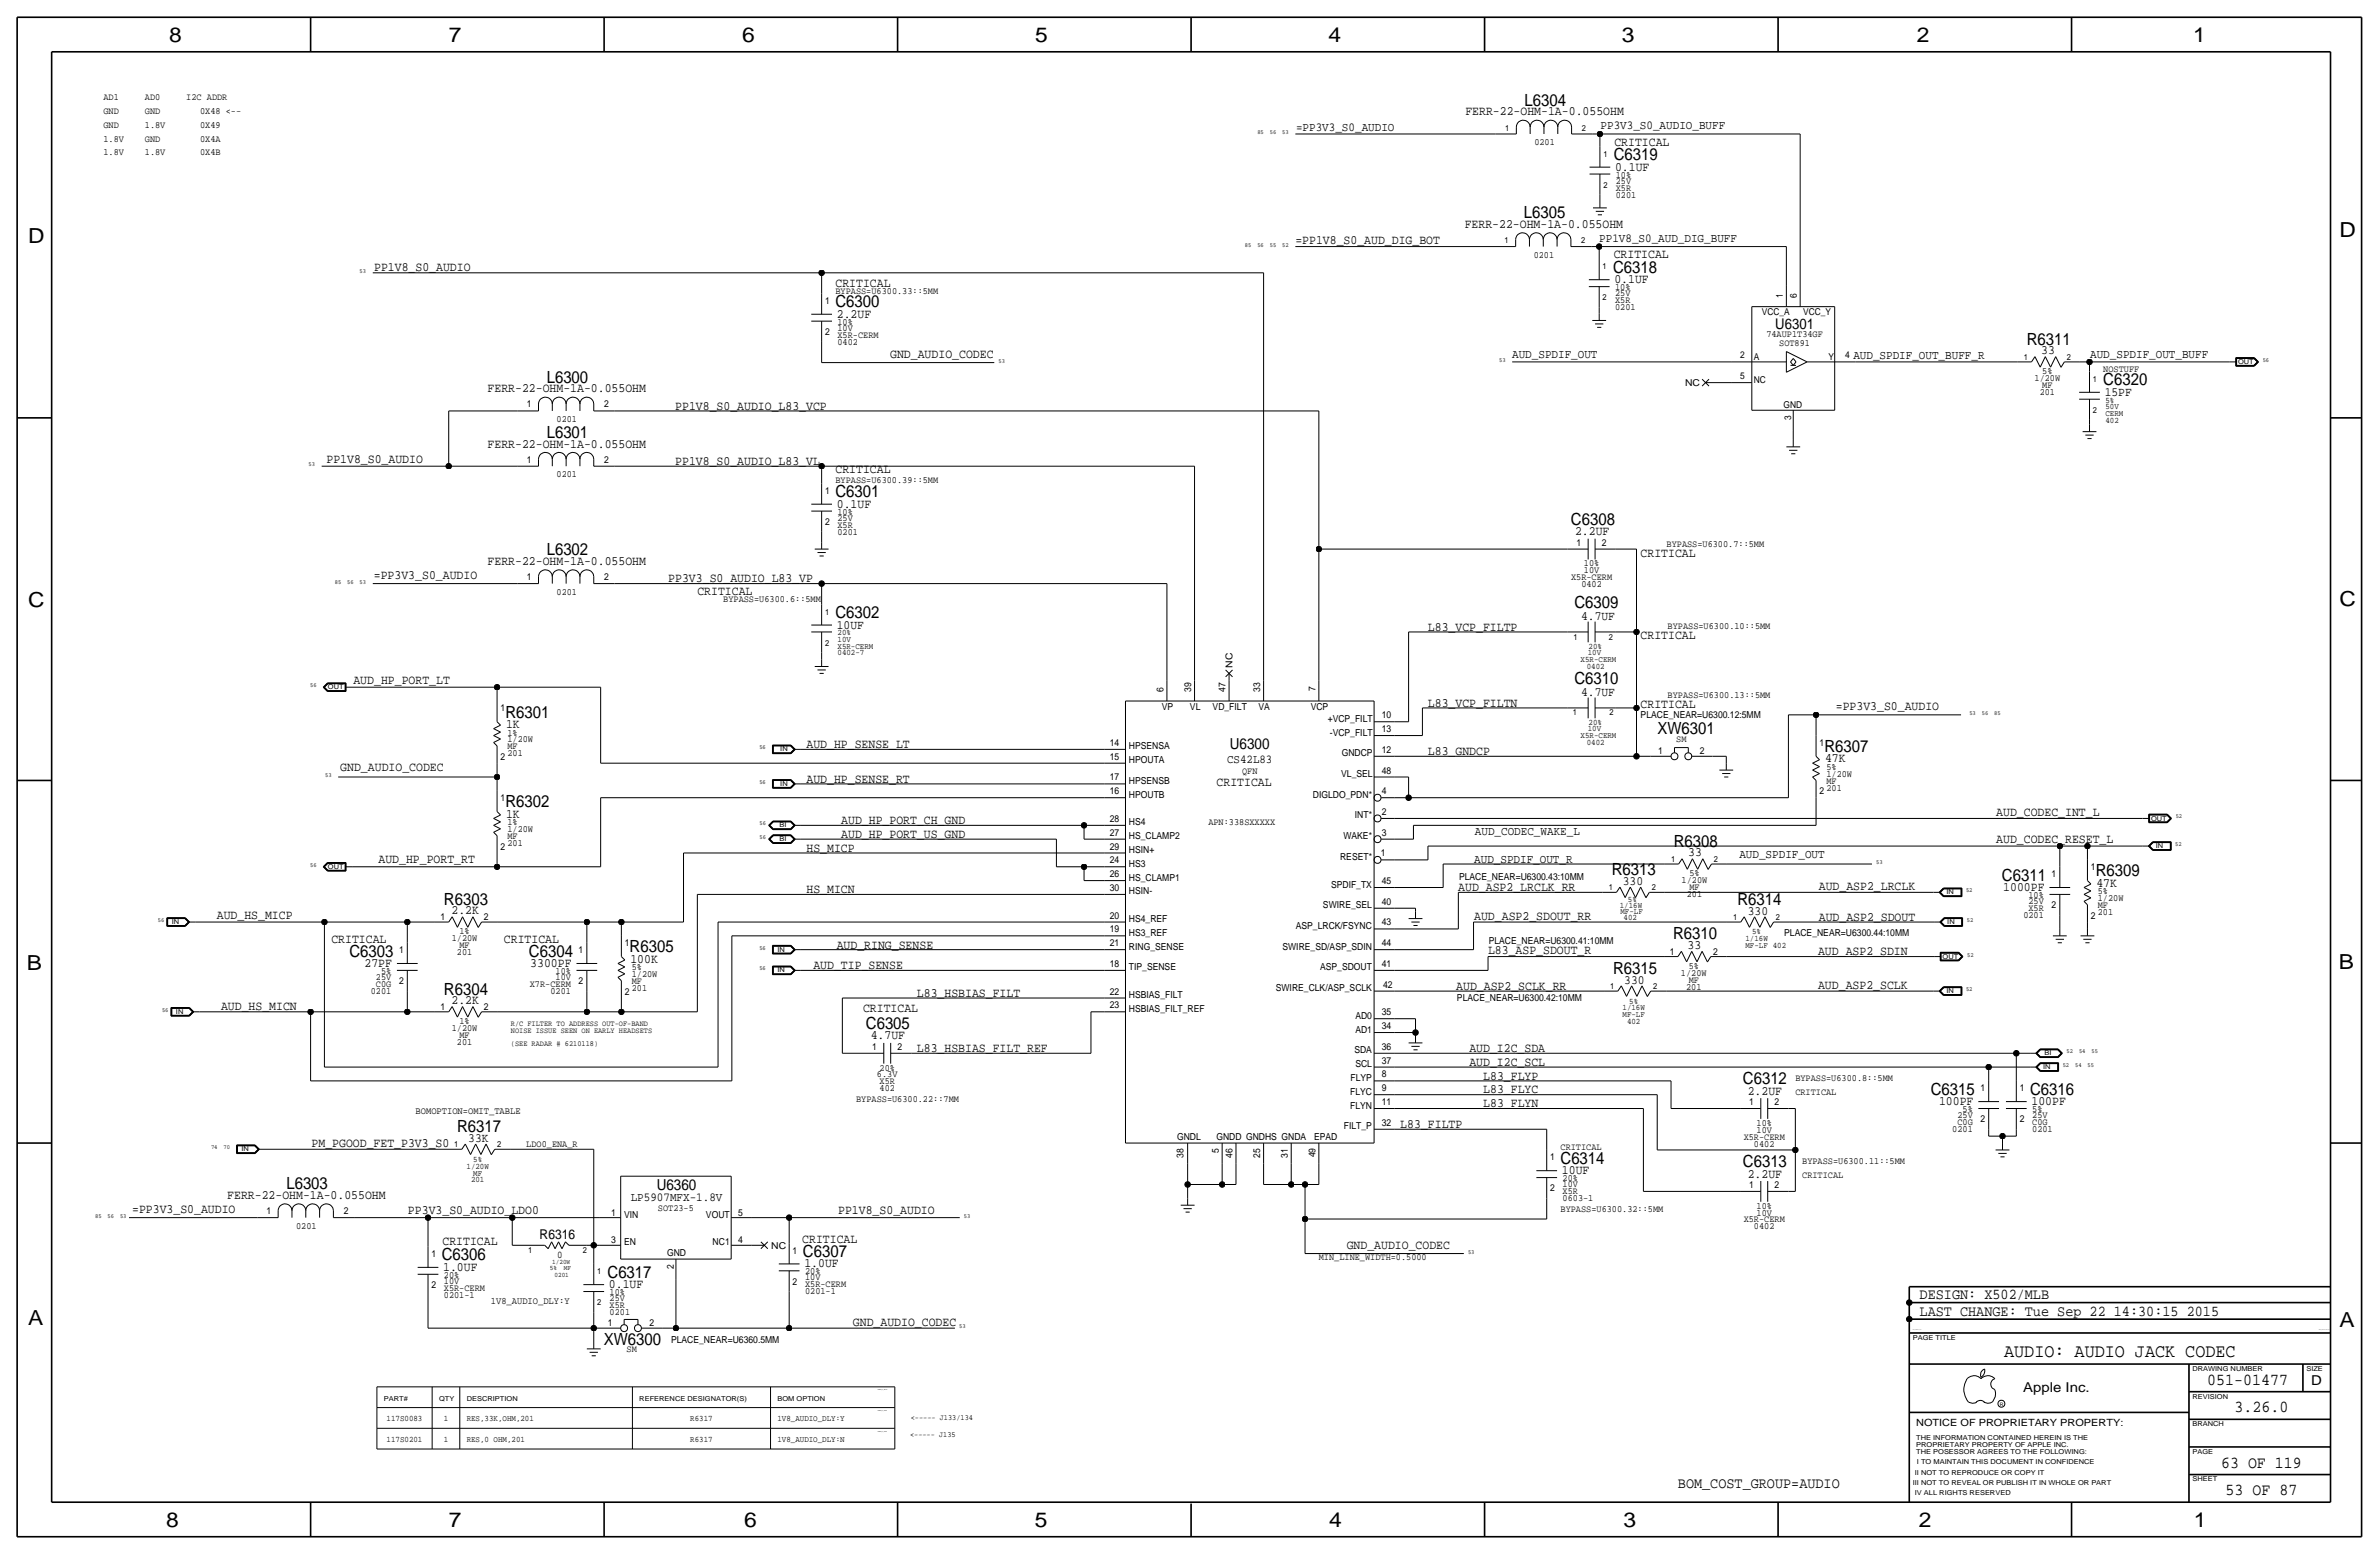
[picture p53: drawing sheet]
<svg xmlns="http://www.w3.org/2000/svg" width="875mm" height="572mm" viewBox="0 0 875 572" stroke-linecap="round" stroke-linejoin="round" font-family="sans-serif">
<defs><g id="words">
<g font-size="7.6">
<text x="62.2" y="15.5">8</text>
<text x="165" y="15.5">7</text>
<text x="273" y="15.5">6</text>
<text x="380.7" y="15.5">5</text>
<text x="488.6" y="15.5">4</text>
<text x="596.6" y="15.5">3</text>
<text x="705.1" y="15.5">2</text>
<text x="806.7" y="15.5">1</text>
<text x="10.4" y="89.4">D</text>
<text x="860.5" y="87.1">D</text>
<text x="10.4" y="223.3">C</text>
<text x="860.5" y="222.8">C</text>
<text x="9.8" y="356.6">B</text>
<text x="860.2" y="356.4">B</text>
<text x="10.4" y="487.4">A</text>
<text x="860.5" y="488.2">A</text>
<text x="61.2" y="561.6">8</text>
<text x="165" y="561.6">7</text>
<text x="273.8" y="561.6">6</text>
<text x="380.7" y="561.6">5</text>
<text x="488.9" y="561.6">4</text>
<text x="597.1" y="561.6">3</text>
<text x="705.8" y="561.6">2</text>
<text x="806.9" y="561.6">1</text>
</g>
<text font-size="6.9" x="737.2" y="499.1">AUDIO: AUDIO JACK CODEC</text>
<g font-size="6.2">
<text x="560.8" y="38.9">L6304</text>
<text x="593.5" y="58.9">C6319</text>
<text x="560.5" y="80.3">L6305</text>
<text x="593.3" y="100.3">C6318</text>
<text x="307.3" y="113">C6300</text>
<text x="745.5" y="126.7">R6311</text>
<text x="201.1" y="140.7">L6300</text>
<text x="773.6" y="141.7">C6320</text>
<text x="201.1" y="161">L6301</text>
<text x="307.3" y="182.9">C6301</text>
<text x="577.8" y="193">C6308</text>
<text x="201.1" y="204.2">L6302</text>
<text x="307.3" y="227.3">C6302</text>
<text x="579.1" y="223.8">C6309</text>
<text x="579.1" y="251.7">C6310</text>
<text x="185.9" y="263.9">R6301</text>
<text x="609.7" y="270">XW6301</text>
<text x="671" y="276.6">R6307</text>
<text x="185.9" y="296.9">R6302</text>
<text x="615.7" y="311.4">R6308</text>
<text x="592.8" y="321.8">R6313</text>
<text x="736.4" y="323.9">C6311</text>
<text x="770.8" y="322.3">R6309</text>
<text x="163.3" y="332.7">R6303</text>
<text x="639" y="333">R6314</text>
<text x="615.4" y="345.4">R6310</text>
<text x="128.5" y="351.8">C6303</text>
<text x="194.6" y="351.8">C6304</text>
<text x="231.6" y="350.3">R6305</text>
<text x="593.3" y="358.1">R6315</text>
<text x="163.3" y="365.8">R6304</text>
<text x="318.5" y="378.5">C6305</text>
<text x="641.1" y="398.8">C6312</text>
<text x="710.2" y="402.6">C6315</text>
<text x="746.7" y="402.6">C6316</text>
<text x="168.1" y="416.3">R6317</text>
<text x="574" y="428">C6314</text>
<text x="641.1" y="429.3">C6313</text>
<text x="105.3" y="437.4">L6303</text>
<text x="162.5" y="463.6">C6306</text>
<text x="295.4" y="462.3">C6307</text>
<text x="223.5" y="469.9">C6317</text>
<text x="222.1" y="494.8">XW6300</text>
<text x="811.9" y="509.3">051-01477</text>
<text x="821.9" y="519.4">3.26.0</text>
<text x="817" y="539.8">63 OF 119</text>
<text x="818.6" y="549.9">53 OF 87</text>
</g>
<g font-size="5.6">
<text x="452.4" y="275.6">U6300</text>
<text x="241.6" y="437.6">U6360</text>
<text x="706.1" y="477.8">DESIGN: X502/MLB</text>
<text x="706.1" y="483.9">LAST CHANGE: Tue Sep 22 14:30:15 2015</text>
<text x="617.2" y="547.4">BOM_COST_GROUP=AUDIO</text>
</g>
<text font-size="5.4" x="653" y="120.9">U6301</text>
<g font-size="5">
<text x="198.5" y="455.7">R6316</text>
<text x="850.1" y="509.3">D</text>
<text x="744.2" y="511.8">Apple Inc.</text>
</g>
<g font-size="4.7">
<text x="539" y="42.4">FERR-22-OHM-1A-0.055OHM</text>
<text x="593.8" y="53.6">CRITICAL</text>
<text x="594.1" y="62.7">0.1UF</text>
<text x="538.7" y="83.8">FERR-22-OHM-1A-0.055OHM</text>
<text x="476.5" y="89.7">=PP1V8_S0_AUD_DIG_BOT</text>
<text x="593.5" y="95">CRITICAL</text>
<text x="137.6" y="99.6">PP1V8_S0_AUDIO</text>
<text x="307.3" y="105.4">CRITICAL</text>
<text x="593.8" y="104.1">0.1UF</text>
<text x="307.8" y="116.8">2.2UF</text>
<text x="327.4" y="131.6">GND_AUDIO_CODEC</text>
<text x="750.8" y="130.3">33</text>
<text x="179.3" y="144.3">FERR-22-OHM-1A-0.055OHM</text>
<text x="774.1" y="145.5">15PF</text>
<text x="248.4" y="150.6">PP1V8_S0_AUDIO_L83_VCP</text>
<text x="179.3" y="164.6">FERR-22-OHM-1A-0.055OHM</text>
<text x="120.1" y="170.4">PP1V8_S0_AUDIO</text>
<text x="248.4" y="170.9">PP1V8_S0_AUDIO_L83_VL</text>
<text x="307.3" y="174">CRITICAL</text>
<text x="307.8" y="186.7">0.1UF</text>
<text x="579.3" y="196.8">2.2UF</text>
<text x="179.3" y="207.8">FERR-22-OHM-1A-0.055OHM</text>
<text x="603.5" y="204.7">CRITICAL</text>
<text x="137.5" y="213.1">=PP3V3_S0_AUDIO</text>
<text x="245.8" y="214.1">PP3V3_S0_AUDIO_L83_VP</text>
<text x="256.5" y="218.7">CRITICAL</text>
<text x="581.6" y="227.8">4.7UF</text>
<text x="307.8" y="231.1">10UF</text>
<text x="525.2" y="231.9">L83_VCP_FILTP</text>
<text x="603.5" y="234.9">CRITICAL</text>
<text x="130" y="251.5">AUD_HP_PORT_LT</text>
<text x="581.6" y="255.8">4.7UF</text>
<text x="525.2" y="259.8">L83_VCP_FILTN</text>
<text x="603.5" y="260.4">CRITICAL</text>
<text x="675.2" y="261.1">=PP3V3_S0_AUDIO</text>
<text x="186.1" y="267.7">1K</text>
<text x="296.6" y="275.1">AUD_HP_SENSE_LT</text>
<text x="525.2" y="277.6">L83_GNDCP</text>
<text x="671.3" y="280.4">47K</text>
<text x="125.2" y="283.7">GND_AUDIO_CODEC</text>
<text x="296.6" y="287.8">AUD_HP_SENSE_RT</text>
<text x="447.5" y="289.1">CRITICAL</text>
<text x="186.1" y="300.7">1K</text>
<text x="309.4" y="303">AUD_HP_PORT_CH_GND</text>
<text x="734.3" y="300.2">AUD_CODEC_INT_L</text>
<text x="309.4" y="308.1">AUD_HP_PORT_US_GND</text>
<text x="734.3" y="309.9">AUD_CODEC_RESET_L</text>
<text x="139.2" y="317.5">AUD_HP_PORT_RT</text>
<text x="296.6" y="313.2">HS_MICP</text>
<text x="621" y="315">33</text>
<text x="296.6" y="328.4">HS_MICN</text>
<text x="536.4" y="327.7">AUD_ASP2_LRCLK_RR</text>
<text x="596.9" y="325.4">330</text>
<text x="669" y="327.4">AUD_ASP2_LRCLK</text>
<text x="736.8" y="327.7">1000PF</text>
<text x="771.1" y="326.1">47K</text>
<text x="79.8" y="338.1">AUD_HS_MICP</text>
<text x="166.1" y="336.3">2.2K</text>
<text x="542.2" y="338.3">AUD_ASP2_SDOUT_RR</text>
<text x="642.9" y="336.6">330</text>
<text x="669" y="338.6">AUD_ASP2_SDOUT</text>
<text x="121.9" y="346.7">CRITICAL</text>
<text x="185.4" y="346.7">CRITICAL</text>
<text x="307.8" y="349">AUD_RING_SENSE</text>
<text x="547.3" y="350.8">L83_ASP_SDOUT_R</text>
<text x="620.7" y="349">33</text>
<text x="668.7" y="351.3">AUD_ASP2_SDIN</text>
<text x="134.1" y="355.6">27PF</text>
<text x="195.1" y="355.6">3300PF</text>
<text x="231.9" y="354.1">100K</text>
<text x="299.2" y="356.4">AUD_TIP_SENSE</text>
<text x="535.6" y="364">AUD_ASP2_SCLK_RR</text>
<text x="597.4" y="361.7">330</text>
<text x="668.7" y="363.7">AUD_ASP2_SCLK</text>
<text x="81.3" y="371.3">AUD_HS_MICN</text>
<text x="166.1" y="369.3">2.2K</text>
<text x="337.3" y="366.5">L83_HSBIAS_FILT</text>
<text x="317.4" y="372.1">CRITICAL</text>
<text x="320.3" y="382.3">4.7UF</text>
<text x="337.3" y="386.8">L83_HSBIAS_FILT_REF</text>
<text x="540.5" y="386.8">AUD_I2C_SDA</text>
<text x="540.5" y="391.9">AUD_I2C_SCL</text>
<text x="545.6" y="397">L83_FLYP</text>
<text x="545.6" y="402.1">L83_FLYC</text>
<text x="545.6" y="407.2">L83_FLYN</text>
<text x="642.8" y="402.6">2.2UF</text>
<text x="713.2" y="406.4">100PF</text>
<text x="747.2" y="406.4">100PF</text>
<text x="172.2" y="419.9">33K</text>
<text x="515.1" y="414.8">L83_FILTP</text>
<text x="114.6" y="421.9">PM_PGOOD_FET_P3V3_S0</text>
<text x="574.5" y="431.8">10UF</text>
<text x="642.8" y="433.1">2.2UF</text>
<text x="83.6" y="440.9">FERR-22-OHM-1A-0.055OHM</text>
<text x="48.6" y="446">=PP3V3_S0_AUDIO</text>
<text x="150.1" y="446.5">PP3V3_S0_AUDIO_LDO0</text>
<text x="308.3" y="446.3">PP1V8_S0_AUDIO</text>
<text x="162.8" y="458">CRITICAL</text>
<text x="295.1" y="456.9">CRITICAL</text>
<text x="495.3" y="459.2">GND_AUDIO_CODEC</text>
<text x="163" y="467.4">1.0UF</text>
<text x="295.9" y="466.1">1.0UF</text>
<text x="224" y="473.7">0.1UF</text>
<text x="313.7" y="487.7">GND_AUDIO_CODEC</text>
</g>
<g font-size="4.5">
<text x="588.7" y="47.5">PP3V3_S0_AUDIO_BUFF</text>
<text x="476.7" y="48.3">=PP3V3_S0_AUDIO</text>
<text x="588.2" y="88.9">PP1V8_S0_AUD_DIG_BUFF</text>
<text x="556.2" y="131.8">AUD_SPDIF_OUT</text>
<text x="768.8" y="131.8">AUD_SPDIF_OUT_BUFF</text>
<text x="681.7" y="132.1">AUD_SPDIF_OUT_BUFF_R</text>
<text x="542.5" y="307.1">AUD_CODEC_WAKE_L</text>
<text x="542.2" y="317.2">AUD_SPDIF_OUT_R</text>
<text x="639.8" y="315.7">AUD_SPDIF_OUT</text>
<text x="232" y="441.7">LP5907MFX-1.8V</text>
</g>
<text font-size="4.4" x="451.4" y="280.7">CS42L83</text>
<text font-size="3.8" x="204.9" y="462.5">0</text>
<text font-size="3.7" x="704.8" y="524.5">NOTICE OF PROPRIETARY PROPERTY:</text>
<g font-size="3.6">
<text x="152.9" y="409.7">BOMOPTION=OMIT_TABLE</text>
<text x="180.5" y="479.6">1V8_AUDIO_DLY:Y</text>
</g>
<g font-size="3.5">
<text x="38" y="41.9">GND</text>
<text x="38" y="36.8">AD1</text>
<text x="53.3" y="41.9">GND</text>
<text x="53.3" y="36.8">AD0</text>
<text x="68.5" y="36.8">I2C ADDR</text>
<text x="73.6" y="41.9">0X48 &lt;--</text>
<text x="38" y="47">GND</text>
<text x="53.3" y="47">1.8V</text>
<text x="73.6" y="47">0X49</text>
<text x="38" y="52.1">1.8V</text>
<text x="53.3" y="52.1">GND</text>
<text x="73.6" y="52.1">0X4A</text>
<text x="564.4" y="53.3">0201</text>
<text x="38" y="57.2">1.8V</text>
<text x="53.3" y="57.2">1.8V</text>
<text x="73.6" y="57.2">0X4B</text>
<text x="594.3" y="65.3">10%</text>
<text x="594.3" y="67.6">25V</text>
<text x="594.3" y="70.1">X5R</text>
<text x="594.3" y="72.6">0201</text>
<text x="564.1" y="94.7">0201</text>
<text x="307.3" y="108">BYPASS=U6300.33::5MM</text>
<text x="594.1" y="106.7">10%</text>
<text x="303.5" y="111.8">1</text>
<text x="594.1" y="111.5">X5R</text>
<text x="594.1" y="109">25V</text>
<text x="655.8" y="109.4" transform="rotate(-90 655.8 109.4)">1</text>
<text x="660.9" y="109.4" transform="rotate(-90 660.9 109.4)">6</text>
<text x="308.1" y="119.4">10%</text>
<text x="594.1" y="114">0201</text>
<text x="648" y="115.8">VCC_A</text>
<text x="663.3" y="115.8">VCC_Y</text>
<text x="303.5" y="123.2">2</text>
<text x="308.1" y="124.2">X5R-CERM</text>
<text x="308.1" y="121.7">10V</text>
<text x="649.7" y="124.1">74AUP1T34GF</text>
<text x="308.1" y="126.7">0402</text>
<text x="640.1" y="131.8">2</text>
<text x="654.4" y="127.1">SOT891</text>
<text x="678.6" y="131.8">4</text>
<text x="645.1" y="132.3">A</text>
<text x="672.5" y="132.3">Y</text>
<text x="751.2" y="137.7">5%</text>
<text x="773.6" y="136.7">NOSTUFF</text>
<text x="619.8" y="142">NC</text>
<text x="640.1" y="139.4">5</text>
<text x="645.1" y="140.7">NC</text>
<text x="748.3" y="140.2">1/20W</text>
<text x="751.2" y="142.7">MF</text>
<text x="193.8" y="149.9">1</text>
<text x="222.2" y="149.9">2</text>
<text x="750.2" y="145.3">201</text>
<text x="204.7" y="155.2">0201</text>
<text x="656" y="150.1">GND</text>
<text x="658.8" y="154.6" transform="rotate(-90 658.8 154.6)">3</text>
<text x="193.8" y="170.2">1</text>
<text x="222.2" y="170.2">2</text>
<text x="204.7" y="175.5">0201</text>
<text x="307.3" y="177.8">BYPASS=U6300.39::5MM</text>
<text x="303.5" y="181.6">1</text>
<text x="308.1" y="189.2">10%</text>
<text x="308.1" y="191.5">25V</text>
<text x="303.5" y="193">2</text>
<text x="308.1" y="196.6">0201</text>
<text x="308.1" y="194.1">X5R</text>
<text x="579.9" y="200.7">1</text>
<text x="589.2" y="200.7">2</text>
<text x="613" y="201.2">BYPASS=U6300.7::5MM</text>
<text x="582.6" y="208.3">10%</text>
<text x="193.8" y="213.4">1</text>
<text x="222.2" y="213.4">2</text>
<text x="577.9" y="213.4">X5R-CERM</text>
<text x="581.6" y="215.9">0402</text>
<text x="582.6" y="210.8">10V</text>
<text x="204.7" y="218.7">0201</text>
<text x="266" y="221.5">BYPASS=U6300.6::5MM</text>
<text x="613.4" y="231.4">BYPASS=U6300.10::5MM</text>
<text x="453.3" y="245.6" transform="rotate(-90 453.3 245.6)">NC</text>
<text x="427.9" y="254.5" transform="rotate(-90 427.9 254.5)">6</text>
<text x="438.1" y="254.5" transform="rotate(-90 438.1 254.5)">39</text>
<text x="450.8" y="254.5" transform="rotate(-90 450.8 254.5)">47</text>
<text x="463.5" y="254.5" transform="rotate(-90 463.5 254.5)">33</text>
<text x="483.8" y="254" transform="rotate(-90 483.8 254)">7</text>
<text x="613.4" y="256.8">BYPASS=U6300.13::5MM</text>
<text x="184.1" y="261.6">1</text>
<text x="427.4" y="261.1">VP</text>
<text x="437.7" y="261.1">VL</text>
<text x="446" y="261.1">VD_FILT</text>
<text x="462.9" y="261.1">VA</text>
<text x="482.1" y="261.1">VCP</text>
<text x="488.3" y="265.4">+VCP_FILT</text>
<text x="508.2" y="264.2">10</text>
<text x="508.2" y="269.2">13</text>
<text x="603.5" y="264.2">PLACE_NEAR=U6300.12:5MM</text>
<text x="186.6" y="273">1/20W</text>
<text x="186.6" y="270.5">1%</text>
<text x="186.6" y="275.6">MF</text>
<text x="408.2" y="274.3">14</text>
<text x="415.2" y="275.6">HPSENSA</text>
<text x="489.1" y="270.5">-VCP_FILT</text>
<text x="616.5" y="273">SM</text>
<text x="669.2" y="274.3">1</text>
<text x="184.1" y="279.4">2</text>
<text x="186.6" y="278.1">201</text>
<text x="408.2" y="279.4">15</text>
<text x="415.2" y="280.7">HPOUTA</text>
<text x="493.5" y="278.1">GNDCP</text>
<text x="508.2" y="276.9">12</text>
<text x="609.9" y="277.4">1</text>
<text x="625.2" y="277.4">2</text>
<text x="408.2" y="287">17</text>
<text x="456.9" y="284.5">QFN</text>
<text x="493.3" y="285.8">VL_SEL</text>
<text x="508.2" y="284.5">48</text>
<text x="671.8" y="285.7">1/20W</text>
<text x="671.8" y="283.2">5%</text>
<text x="408.2" y="292.1">16</text>
<text x="415.2" y="293.4">HPOUTB</text>
<text x="415.2" y="288.3">HPSENSB</text>
<text x="482.9" y="293.4">DIGLDO_PDN*</text>
<text x="508.2" y="292.1">4</text>
<text x="669.2" y="292.1">2</text>
<text x="671.8" y="290.8">201</text>
<text x="671.8" y="288.3">MF</text>
<text x="184.1" y="294.6">1</text>
<text x="508.2" y="299.7">2</text>
<text x="186.6" y="303.5">1%</text>
<text x="408.2" y="302.3">28</text>
<text x="415.2" y="303.5">HS4</text>
<text x="444.4" y="303.5">APN:338SXXXXX</text>
<text x="498.3" y="301">INT*</text>
<text x="186.6" y="311.1">201</text>
<text x="186.6" y="308.6">MF</text>
<text x="186.6" y="306.1">1/20W</text>
<text x="408.2" y="307.3">27</text>
<text x="415.2" y="308.6">HS_CLAMP2</text>
<text x="494.1" y="308.6">WAKE*</text>
<text x="508.2" y="307.3">3</text>
<text x="184.1" y="312.4">2</text>
<text x="408.2" y="312.4">29</text>
<text x="408.2" y="317.5">24</text>
<text x="415.2" y="313.7">HSIN+</text>
<text x="492.9" y="316.2">RESET*</text>
<text x="508" y="315">1</text>
<text x="408.2" y="322.6">26</text>
<text x="415.2" y="318.8">HS3</text>
<text x="415.2" y="323.9">HS_CLAMP1</text>
<text x="536.7" y="323.6">PLACE_NEAR=U6300.43:10MM</text>
<text x="621.4" y="322.3">5%</text>
<text x="754.6" y="322.6">1</text>
<text x="769.1" y="320">1</text>
<text x="408.2" y="327.7">30</text>
<text x="415.2" y="328.9">HSIN-</text>
<text x="489.6" y="326.4">SPDIF_TX</text>
<text x="508.2" y="325.1">45</text>
<text x="618.5" y="324.9">1/20W</text>
<text x="620.4" y="329.9">201</text>
<text x="621.4" y="327.4">MF</text>
<text x="771.6" y="328.9">5%</text>
<text x="486.6" y="334">SWIRE_SEL</text>
<text x="508.2" y="332.7">40</text>
<text x="746.1" y="335">X5R</text>
<text x="746.1" y="332.5">25V</text>
<text x="746.1" y="330.2">10%</text>
<text x="754.6" y="334">2</text>
<text x="771.6" y="331.5">1/20W</text>
<text x="771.6" y="334">MF</text>
<text x="162" y="338.3">1</text>
<text x="178" y="338.3">2</text>
<text x="408.2" y="337.8">20</text>
<text x="415.2" y="339.1">HS4_REF</text>
<text x="476.6" y="341.6">ASP_LRCK/FSYNC</text>
<text x="508.2" y="340.4">43</text>
<text x="744.2" y="337.6">0201</text>
<text x="769.1" y="337.8">2</text>
<text x="771.6" y="336.6">201</text>
<text x="166.2" y="346.2">1/20W</text>
<text x="169" y="343.7">1%</text>
<text x="229.8" y="348">1</text>
<text x="408.2" y="348">21</text>
<text x="408.2" y="342.9">19</text>
<text x="415.2" y="344.2">HS3_REF</text>
<text x="508.2" y="348">44</text>
<text x="547.6" y="347.2">PLACE_NEAR=U6300.41:10MM</text>
<text x="656.3" y="344.2">PLACE_NEAR=U6300.44:10MM</text>
<text x="146.8" y="350.5">1</text>
<text x="168.1" y="351.3">201</text>
<text x="169" y="348.7">MF</text>
<text x="212.8" y="350.5">1</text>
<text x="415.2" y="349.3">RING_SENSE</text>
<text x="471.7" y="349.3">SWIRE_SD/ASP_SDIN</text>
<text x="614.1" y="351">1</text>
<text x="630.1" y="351">2</text>
<text x="140.2" y="358.1">5%</text>
<text x="204.3" y="358.1">10%</text>
<text x="232.4" y="356.9">5%</text>
<text x="232.4" y="359.4">1/20W</text>
<text x="408.2" y="355.6">18</text>
<text x="415.2" y="356.9">TIP_SENSE</text>
<text x="485.6" y="356.9">ASP_SDOUT</text>
<text x="508.2" y="355.6">41</text>
<text x="618.3" y="358.9">1/20W</text>
<text x="621.1" y="356.4">5%</text>
<text x="136.4" y="365.5">0201</text>
<text x="138.3" y="360.4">25V</text>
<text x="138.3" y="363">C0G</text>
<text x="146.8" y="362">2</text>
<text x="194.9" y="363">X7R-CERM</text>
<text x="202.4" y="365.5">0201</text>
<text x="204.3" y="360.4">10V</text>
<text x="212.8" y="362">2</text>
<text x="229.8" y="365.8">2</text>
<text x="232.4" y="362">MF</text>
<text x="232.4" y="364.5">201</text>
<text x="408.2" y="365.8">22</text>
<text x="469.3" y="364.5">SWIRE_CLK/ASP_SCLK</text>
<text x="508.7" y="363.2">42</text>
<text x="620.2" y="364">201</text>
<text x="621.1" y="361.4">MF</text>
<text x="162" y="371.3">1</text>
<text x="178" y="371.3">2</text>
<text x="408.2" y="370.8">23</text>
<text x="415.2" y="367">HSBIAS_FILT</text>
<text x="535.9" y="368.3">PLACE_NEAR=U6300.42:10MM</text>
<text x="169" y="376.7">1%</text>
<text x="415.2" y="372.1">HSBIAS_FILT_REF</text>
<text x="498.5" y="374.7">AD0</text>
<text x="508.2" y="373.4">35</text>
<text x="166.2" y="379.2">1/20W</text>
<text x="169" y="381.8">MF</text>
<text x="498.5" y="379.7">AD1</text>
<text x="508.2" y="378.5">34</text>
<text x="168.1" y="384.3">201</text>
<text x="320.8" y="386.1">1</text>
<text x="330.1" y="386.1">2</text>
<text x="498.2" y="387.4">SDA</text>
<text x="508.2" y="386.1">36</text>
<text x="323.5" y="393.7">20%</text>
<text x="498.5" y="392.4">SCL</text>
<text x="508.2" y="391.2">37</text>
<text x="322.6" y="396.2">6.3V</text>
<text x="323.5" y="398.8">X5R</text>
<text x="323.5" y="401.3">402</text>
<text x="496.8" y="397.5">FLYP</text>
<text x="508.2" y="396.2">8</text>
<text x="508.2" y="401.3">9</text>
<text x="660.3" y="397.5">BYPASS=U6300.8::5MM</text>
<text x="728.4" y="401.3">1</text>
<text x="742.9" y="401.3">1</text>
<text x="314.9" y="405.1">BYPASS=U6300.22::7MM</text>
<text x="496.6" y="402.6">FLYC</text>
<text x="496.6" y="407.7">FLYN</text>
<text x="508.2" y="406.4">11</text>
<text x="643.4" y="406.4">1</text>
<text x="652.7" y="406.4">2</text>
<text x="660.3" y="402.6">CRITICAL</text>
<text x="720" y="411.2">25V</text>
<text x="720" y="413.8">C0G</text>
<text x="721.8" y="408.9">5%</text>
<text x="728.4" y="412.8">2</text>
<text x="742.9" y="412.8">2</text>
<text x="747.5" y="413.8">C0G</text>
<text x="747.5" y="411.2">25V</text>
<text x="747.5" y="408.9">5%</text>
<text x="433" y="419.1">GNDL</text>
<text x="447.4" y="419.1">GNDD GNDHS GNDA</text>
<text x="483.3" y="419.1">EPAD</text>
<text x="494.3" y="415.3">FILT_P</text>
<text x="508.2" y="414">32</text>
<text x="641.4" y="419.1">X5R-CERM</text>
<text x="646.1" y="414">10%</text>
<text x="646.1" y="416.6">10V</text>
<text x="718.1" y="416.3">0201</text>
<text x="747.5" y="416.3">0201</text>
<text x="193.6" y="421.9">LDO0_ENA_R</text>
<text x="435.3" y="425.9" transform="rotate(-90 435.3 425.9)">38</text>
<text x="448.3" y="424.2" transform="rotate(-90 448.3 424.2)">5</text>
<text x="453.3" y="425.9" transform="rotate(-90 453.3 425.9)">46</text>
<text x="463.5" y="425.9" transform="rotate(-90 463.5 425.9)">25</text>
<text x="473.7" y="425.9" transform="rotate(-90 473.7 425.9)">31</text>
<text x="483.8" y="425.7" transform="rotate(-90 483.8 425.7)">49</text>
<text x="574" y="422.9">CRITICAL</text>
<text x="645.1" y="421.6">0402</text>
<text x="570.2" y="426.7">1</text>
<text x="662.9" y="428">BYPASS=U6300.11::5MM</text>
<text x="574.8" y="434.3">20%</text>
<text x="574.8" y="436.6">10V</text>
<text x="643.4" y="436.9">1</text>
<text x="652.7" y="436.9">2</text>
<text x="662.9" y="433.1">CRITICAL</text>
<text x="570.2" y="438.1">2</text>
<text x="574.8" y="441.7">0603-1</text>
<text x="574.8" y="439.2">X5R</text>
<text x="98" y="446.5">1</text>
<text x="126.4" y="446.5">2</text>
<text x="224.8" y="447">1</text>
<text x="229.6" y="447.8">VIN</text>
<text x="242" y="445.3">SOT23-5</text>
<text x="259.7" y="447.8">VOUT</text>
<text x="271.5" y="447">5</text>
<text x="574" y="445.8">BYPASS=U6300.32::5MM</text>
<text x="641.4" y="449.6">X5R-CERM</text>
<text x="646.1" y="444.5">10%</text>
<text x="646.1" y="447">10V</text>
<text x="108.9" y="451.9">0201</text>
<text x="645.1" y="452.1">0402</text>
<text x="224.8" y="457.2">3</text>
<text x="229.6" y="458">EN</text>
<text x="245.4" y="461.8">GND</text>
<text x="262.1" y="458">NC1</text>
<text x="271.5" y="457.2">4</text>
<text x="283.7" y="459.2">NC</text>
<text x="291.5" y="461">1</text>
<text x="158.7" y="462.3">1</text>
<text x="247.9" y="466.6" transform="rotate(-90 247.9 466.6)">2</text>
<text x="485.1" y="463.6">MIN_LINE_WIDTH=0.5000</text>
<text x="158.7" y="473.7">2</text>
<text x="163.3" y="472.2">10V</text>
<text x="163.3" y="469.9">20%</text>
<text x="291.5" y="472.4">2</text>
<text x="296.1" y="470.9">10V</text>
<text x="296.1" y="468.6">20%</text>
<text x="296.1" y="473.5">X5R-CERM</text>
<text x="163.3" y="477.3">0201-1</text>
<text x="163.3" y="474.7">X5R-CERM</text>
<text x="224.2" y="476.2">10%</text>
<text x="224.2" y="478.5">25V</text>
<text x="296.1" y="476">0201-1</text>
<text x="224.2" y="483.6">0201</text>
<text x="224.2" y="481.1">X5R</text>
<text x="223.6" y="487.7">1</text>
<text x="238.8" y="487.7">2</text>
<text x="230.5" y="497.3">SM</text>
<text x="246.8" y="493.8">PLACE_NEAR=U6360.5MM</text>
</g>
<g font-size="3.1">
<text x="553.7" y="48">1</text>
<text x="581.9" y="48">2</text>
<text x="589.7" y="57.7">1</text>
<text x="589.7" y="69.1">2</text>
<text x="553.4" y="89.4">1</text>
<text x="581.6" y="89.4">2</text>
<text x="589.5" y="99.1">1</text>
<text x="589.5" y="110.5">2</text>
<text x="744.4" y="132.3">1</text>
<text x="760.2" y="132.3">2</text>
<text x="769.8" y="140.5">1</text>
<text x="774.4" y="148.1">5%</text>
<text x="769.8" y="151.9">2</text>
<text x="774.4" y="155.4">402</text>
<text x="774.4" y="152.9">CERM</text>
<text x="774.4" y="150.4">50V</text>
<text x="303.5" y="226.1">1</text>
<text x="308.1" y="233.7">20%</text>
<text x="303.5" y="237.5">2</text>
<text x="308.1" y="236">10V</text>
<text x="308.1" y="238.5">X5R-CERM</text>
<text x="578.8" y="235.5">1</text>
<text x="584.3" y="238.8">20%</text>
<text x="591.8" y="235.5">2</text>
<text x="308.1" y="241">0402-7</text>
<text x="581.4" y="243.6">X5R-CERM</text>
<text x="583.6" y="245.9">0402</text>
<text x="584" y="241">10V</text>
<text x="578.6" y="262.9">1</text>
<text x="592" y="262.9">2</text>
<text x="584" y="269">10V</text>
<text x="584.3" y="266.7">20%</text>
<text x="581.4" y="271.5">X5R-CERM</text>
<text x="583.6" y="273.8">0402</text>
<text x="614.6" y="317">1</text>
<text x="630.4" y="317">2</text>
<text x="591.8" y="327.4">1</text>
<text x="607.5" y="327.4">2</text>
<text x="595.8" y="333.8">1/16W</text>
<text x="598.8" y="331.7">5%</text>
<text x="596" y="336">MF-LF</text>
<text x="597.2" y="338.3">402</text>
<text x="637.5" y="338.3">1</text>
<text x="653.2" y="338.3">2</text>
<text x="642" y="346.2">1/16W</text>
<text x="644.5" y="343.7">5%</text>
<text x="642" y="348.7">MF-LF 402</text>
<text x="592.3" y="363.7">1</text>
<text x="608" y="363.7">2</text>
<text x="596.8" y="371.6">1/16W</text>
<text x="599.3" y="369.1">5%</text>
<text x="596.8" y="374.1">MF-LF</text>
<text x="598.4" y="376.7">402</text>
<text x="167.1" y="421.9">1</text>
<text x="182.8" y="421.9">2</text>
<text x="171.6" y="429.8">1/20W</text>
<text x="174.1" y="427.2">5%</text>
<text x="173.2" y="434.8">201</text>
<text x="174.1" y="432.3">MF</text>
<text x="194.3" y="460.8">1</text>
<text x="214.3" y="460.8">2</text>
<text x="219.7" y="468.6">1</text>
<text x="219.7" y="480.1">2</text>
<text x="142.2" y="522.7">117S0083</text>
<text x="163.2" y="522.7">1</text>
<text x="171.7" y="522.7">RES,33K,OHM,201</text>
<text x="253.9" y="522.7">R6317</text>
<text x="286" y="522.7">1V8_AUDIO_DLY:Y</text>
<text x="142.2" y="530.4">117S0201</text>
<text x="163.2" y="530.4">1</text>
<text x="171.7" y="530.4">RES,0 OHM,201</text>
<text x="253.9" y="530.4">R6317</text>
<text x="286" y="530.4">1V8_AUDIO_DLY:N</text>
</g>
<g font-size="2.9">
<text x="187.9" y="377.2">R/C FILTER TO ADDRESS OUT-OF-BAND</text>
<text x="187.9" y="379.7">NOISE ISSUE SEEN ON EARLY HEADSETS</text>
<text x="187.9" y="384.8">(SEE RADAR # 6210118)</text>
<text x="335" y="522.2">&lt;----- J133/134</text>
<text x="334.7" y="528.6">&lt;----- J135</text>
</g>
<g font-size="2.5">
<text x="823.2" y="133.9">OUT</text>
<text x="120.6" y="253.5">OUT</text>
<text x="287" y="276.4">IN</text>
<text x="287" y="289.1">IN</text>
<text x="286.7" y="304.3">BI</text>
<text x="791.2" y="301.8">OUT</text>
<text x="286.7" y="309.4">BI</text>
<text x="792.9" y="311.9">IN</text>
<text x="120.6" y="319.5">OUT</text>
<text x="716" y="328.9">IN</text>
<text x="63.2" y="339.9">IN</text>
<text x="716.2" y="339.9">IN</text>
<text x="286" y="350">IN</text>
<text x="714.5" y="352.6">OUT</text>
<text x="286" y="357.6">IN</text>
<text x="716" y="365.3">IN</text>
<text x="64.7" y="372.9">IN</text>
<text x="752" y="388.1">BI</text>
<text x="751.5" y="393.2">IN</text>
<text x="88.8" y="423.4">IN</text>
<text x="202.3" y="467.1">5%</text>
<text x="203.1" y="464.8">1/20W</text>
<text x="207.4" y="467.1">MF</text>
<text x="203.9" y="469.6">0201</text>
<text x="703.5" y="492.8">PAGE TITLE</text>
<text x="806.4" y="504.2">DRAWING NUMBER</text>
<text x="848.3" y="504.2">SIZE</text>
<text x="141.2" y="515.1">PART#</text>
<text x="161.5" y="515.1">QTY</text>
<text x="171.7" y="515.1">DESCRIPTION</text>
<text x="235.2" y="515.1">REFERENCE DESIGNATOR(S)</text>
<text x="286" y="515.1">BOM OPTION</text>
<text x="806.4" y="514.4">REVISION</text>
<text x="806.4" y="524.5">BRANCH</text>
<text x="704.8" y="532.1">PROPRIETARY PROPERTY OF APPLE INC.</text>
<text x="704.8" y="529.6">THE INFORMATION CONTAINED HEREIN IS THE</text>
<text x="704.8" y="534.7">THE POSESSOR AGREES TO THE FOLLOWING:</text>
<text x="705.1" y="538.5">I TO MAINTAIN THIS DOCUMENT IN CONFIDENCE</text>
<text x="806.4" y="534.7">PAGE</text>
<text x="704.3" y="542.3">II NOT TO REPRODUCE OR COPY IT</text>
<text x="806.4" y="544.8">SHEET</text>
<text x="703.5" y="546.1">III NOT TO REVEAL OR PUBLISH IT IN WHOLE OR PART</text>
<text x="704.3" y="549.9">IV ALL RIGHTS RESERVED</text>
</g>
<g font-size="2.3">
<text x="462.5" y="49.3">85</text>
<text x="467.1" y="49.3">56</text>
<text x="471.6" y="49.3">53</text>
<text x="457.9" y="90.7">85</text>
<text x="462.5" y="90.7">56</text>
<text x="467.1" y="90.7">55</text>
<text x="471.6" y="90.7">52</text>
<text x="132.3" y="100.3">53</text>
<text x="367.2" y="133.4">53</text>
<text x="551.4" y="133.1">53</text>
<text x="832.3" y="133.1">56</text>
<text x="113.5" y="171.4">53</text>
<text x="123.1" y="214.6">85</text>
<text x="127.7" y="214.6">56</text>
<text x="132.3" y="214.6">53</text>
<text x="114" y="252.7">56</text>
<text x="724.4" y="262.9">53</text>
<text x="728.9" y="262.9">56</text>
<text x="733.5" y="262.9">85</text>
<text x="279.3" y="275.6">56</text>
<text x="119.6" y="285.8">53</text>
<text x="279.3" y="288.3">56</text>
<text x="279.4" y="303.5">56</text>
<text x="800.3" y="301">52</text>
<text x="279.4" y="308.6">56</text>
<text x="800.1" y="311.1">52</text>
<text x="690.1" y="317.8">53</text>
<text x="114" y="318.8">56</text>
<text x="723.1" y="328.2">52</text>
<text x="58.1" y="339.1">56</text>
<text x="723.4" y="339.1">52</text>
<text x="279.3" y="349.2">56</text>
<text x="723.5" y="351.8">52</text>
<text x="279.3" y="356.9">56</text>
<text x="723.1" y="364.5">52</text>
<text x="59.6" y="372.1">56</text>
<text x="760.1" y="387.4">52</text>
<text x="764.7" y="387.4">54</text>
<text x="769.3" y="387.4">55</text>
<text x="758.7" y="392.4">52</text>
<text x="763.3" y="392.4">54</text>
<text x="767.8" y="392.4">55</text>
<text x="77.6" y="422.7">74</text>
<text x="82.2" y="422.7">70</text>
<text x="35" y="447.8">85</text>
<text x="39.6" y="447.8">56</text>
<text x="44.1" y="447.8">53</text>
<text x="354.5" y="447.8">53</text>
<text x="540" y="461">53</text>
<text x="352.8" y="488.4">53</text>
</g>
<text font-size="1.8" x="735.5" y="516.9">R</text>
<g font-size=".4">
<text x="703.5" y="488.9">SYNC_MASTER=j135</text>
<text x="852.9" y="488.9">SYNC_DATE=09/06/2016</text>
<text x="322.8" y="511.3">TABLE_5_HEAD</text>
<text x="322.8" y="518.9">TABLE_5_ITEM</text>
<text x="322.8" y="526.5">TABLE_5_ITEM</text>
</g>
</g></defs>
<g fill="none" stroke="#000" stroke-width=".37">
<path d="M476.5 49.3h73.6zM550.1 49.3h7.6zM557.7 46.7v2.6zM557.7 46.7a2.54 2.54 0 0 1 2.6-2.5 2.54 2.54 0 0 1 2.5 2.5 2.54 2.54 0 0 1 2.6-2.5 2.54 2.54 0 0 1 2.5 2.5 2.54 2.54 0 0 1 2.5-2.5 2.54 2.54 0 0 1 2.6 2.5 2.54 2.54 0 0 1 2.5-2.5 2.54 2.54 0 0 1 2.6 2.5M562.8 46.7v2.6zM567.9 46.7v2.6zM573 46.7v2.6zM578.1 49.3h7.6zM578.1 46.7v2.6zM585.7 49.3h2.8zM588.5 49.3h73.6zM588.5 49.3v4.5z"/>
<path d="M588.5 53.8v7.7zM662.1 49.3v55.9zM584.7 64h7.6zM584.7 61.5h7.6zM585.9 76.5h5.1zM586.9 77.7h3.1zM587.7 79h1.5zM588.5 71.6v2.3zM588.5 73.9v2.6zM588.5 64v7.6zM476.5 90.7h73.4zM549.9 90.7h7.6z"/>
<path d="M557.5 88.1v2.6zM557.5 88.1a2.54 2.54 0 0 1 2.5-2.5 2.54 2.54 0 0 1 2.6 2.5 2.54 2.54 0 0 1 2.5-2.5 2.54 2.54 0 0 1 2.5 2.5 2.54 2.54 0 0 1 2.6-2.5 2.54 2.54 0 0 1 2.5 2.5 2.54 2.54 0 0 1 2.6-2.5 2.54 2.54 0 0 1 2.5 2.5M562.6 88.1v2.6zM567.6 88.1v2.6zM572.7 88.1v2.6zM577.8 88.1v2.6zM577.8 90.7h7.6zM585.4 90.7h2.8zM588.2 90.7h68.8zM588.2 90.7v4.6zM588.2 95.3v7.6zM657 90.7v14.5z"/>
<path d="M137.1 100.3h165.1zM298.4 118.1h7.6zM298.4 115.6h7.6zM302.2 100.3h162.6zM302.2 100.3v7.7zM302.2 108v7.6zM302.2 118.1v7.6zM464.8 100.3v149.9zM584.4 105.4h7.6zM584.4 102.9h7.6zM585.7 117.9h5.1zM586.7 119.1h3z"/>
<path d="M588.2 113v2.3zM588.2 115.3v2.6zM588.2 105.4v7.6zM644.3 112.8v38.1zM644.3 112.8h30.5zM657 105.2v7.6zM662.1 105.2v7.6zM674.8 112.8v38.1zM302.2 133.4h63.5zM302.2 125.7v7.7zM556.2 133.1h80.5zM587.5 120.4h1.5z"/>
<path d="M626.1 139.4l2.5 2.6zM636.7 133.1h20.3zM657 129.3l7.7 3.8zM657 136.9l7.7-3.8zM657 129.3v7.6zM658.6 133.1l1 1.3zM658.6 134.4h2zM659.6 131.8l-1 1.3zM659.6 131.8l1 1.3zM660.6 133.1l-1 1.3zM664.7 133.1h17.7zM682.4 133.1h59.7z"/>
<path d="M742.1 133.1h5.1zM748.5 131.2l-1.3 1.9zM748.5 131.2l1.9 3.8zM752.3 131.2l-1.9 3.8zM752.3 131.2l1.9 3.8zM756.1 131.2l1.9 3.8zM756.1 131.2l-1.9 3.8zM759.3 133.1h5.7zM759.3 133.1l-1.3 2zM765 133.1h3.6zM768.6 133.1v3.6zM768.6 136.7v7.6z"/>
<path d="M768.6 133.1h51.5zM820.1 133.1h2.6zM822.4 131.5h6.8zM822.4 131.5v3.2zM822.4 134.7h6.8zM822.5 131.6v3zM822.5 134.6h6.6zM822.5 131.6h6.6zM822.6 131.7v2.8zM822.6 134.5h6.5zM822.6 131.7h6.5zM822.7 131.8h6.3z"/>
<path d="M822.7 131.8v2.6zM822.7 134.4h6.3zM829 131.8l1.3 1.3zM829 134.4l1.3-1.3zM829.1 131.7l1.3 1.4zM829.1 131.6l1.5 1.5zM829.1 134.6l1.5-1.5zM829.2 134.7l1.5-1.6zM829.2 131.5l1.5 1.6zM830.4 133.1l-1.3 1.4zM165 151.1v20.4zM165 151.1h25.4z"/>
<path d="M190.4 151.1h7.7zM198.1 148.6v2.5zM198.1 148.6a2.54 2.54 0 0 1 2.5-2.5 2.54 2.54 0 0 1 2.5 2.5 2.54 2.54 0 0 1 2.6-2.5 2.54 2.54 0 0 1 2.5 2.5 2.54 2.54 0 0 1 2.6-2.5 2.54 2.54 0 0 1 2.5 2.5 2.54 2.54 0 0 1 2.5-2.5 2.54 2.54 0 0 1 2.6 2.5M203.1 148.6v2.5zM208.2 148.6v2.5zM213.3 148.6v2.5zM218.4 151.1h7.6zM218.4 148.6v2.5zM226 151.1h259.1zM485.1 151.1v50.8zM626.1 142l2.5-2.6zM627.3 140.7h9.4z"/>
<path d="M636.7 140.7h7.6zM644.3 150.9h30.5zM659.6 158.5v3.3zM659.6 150.9v7.6zM764.7 144.3h7.7zM764.7 146.8h7.7zM766 158.8h5.1zM768.6 154.4v1.8zM768.6 156.2v2.6zM768.6 146.8v7.6zM118.3 171.5h46.7zM165 171.5h25.4z"/>
<path d="M190.4 171.5h7.7zM198.1 168.9v2.6zM198.1 168.9a2.54 2.54 0 0 1 2.5-2.5 2.54 2.54 0 0 1 2.5 2.5 2.54 2.54 0 0 1 2.6-2.5 2.54 2.54 0 0 1 2.5 2.5 2.54 2.54 0 0 1 2.6-2.5 2.54 2.54 0 0 1 2.5 2.5 2.54 2.54 0 0 1 2.5-2.5 2.54 2.54 0 0 1 2.6 2.5M203.1 168.9v2.6zM208.2 168.9v2.6zM213.3 168.9v2.6zM218.4 171.5h7.6zM218.4 168.9v2.6zM226 171.5h76.2zM302.2 171.5h137.2zM302.2 171.5v6.3zM302.2 177.8v7.6z"/>
<path d="M439.4 171.5v78.7zM657 164.3h5.1zM658.1 165.6h3zM658.8 166.9h1.5zM659.6 161.8v2.5zM767 160h3.1zM767.8 161.3h1.5zM298.4 188h7.6zM298.4 185.4h7.6zM302.2 195.6v3.8zM302.2 188v7.6zM302.2 199.4v2.5z"/>
<path d="M584.1 198.1v7.6zM586.7 198.1v7.6zM137.1 214.6h53.3zM190.4 214.6h7.7zM198.1 212.1v2.5zM198.1 212.1a2.54 2.54 0 0 1 2.5-2.5 2.54 2.54 0 0 1 2.5 2.5 2.54 2.54 0 0 1 2.6-2.5 2.54 2.54 0 0 1 2.5 2.5 2.54 2.54 0 0 1 2.6-2.5 2.54 2.54 0 0 1 2.5 2.5 2.54 2.54 0 0 1 2.5-2.5 2.54 2.54 0 0 1 2.6 2.5M203.1 212.1v2.5zM208.2 212.1v2.5zM213.3 212.1v2.5zM218.4 214.6h7.6zM218.4 212.1v2.5zM226 214.6h76.2z"/>
<path d="M299.7 201.9h5zM300.7 203.2h3zM301.4 204.5h1.6zM302.2 214.6h127zM302.2 214.6v7.7zM429.2 214.6v35.6zM485.1 201.9h91.4zM485.1 201.9v48.3zM576.5 201.9h7.6zM586.7 201.9h7.6zM594.3 201.9h7.6zM601.9 201.9v30.5z"/>
<path d="M298.4 232.4h7.6zM298.4 229.9h7.6zM302.2 222.3v7.6zM302.2 232.4v7.6zM518.1 232.4h58.4zM518.1 232.4v33zM576.5 232.4h7.6zM584.1 228.6v7.6zM586.7 232.4h7.6zM586.7 228.6v7.6zM594.3 232.4h7.6zM601.9 232.4v28z"/>
<path d="M118.9 252.7l1.5-1.5zM118.9 252.7l1.5 1.6zM119 252.7l1.5 1.5zM119 252.7l1.5-1.4zM119.2 252.7l1.3-1.3zM119.2 252.7l1.3 1.4zM119.3 252.7l1.3 1.3zM119.3 252.7l1.3-1.2zM120.4 254.3h6.9zM120.4 251.2h6.9zM120.5 251.3h6.7zM120.5 254.2h6.7z"/>
<path d="M120.5 251.4h6.6zM120.5 254.1h6.6zM120.6 251.5h6.3zM120.6 254h6.3zM126.9 251.5v2.5zM126.9 252.7h2.6zM127.1 251.4v2.7zM127.2 251.3v2.9zM127.3 251.2v3.1zM129.5 252.7h53.3zM182.8 252.7h38.1zM182.8 252.7v5.1z"/>
<path d="M182.8 257.8v7.6zM220.9 252.7v28zM299.7 245.1h5zM300.7 246.4h3zM301.4 247.7h1.6zM302.2 240v2.6zM302.2 242.6v2.5zM414 257.8h91.4zM414 257.8v162.6zM429.2 250.2v7.6zM439.4 250.2v7.6zM450.8 246.4l2.5 2.5z"/>
<path d="M452.1 247.7v2.5zM452.1 250.2v7.6zM453.3 246.4l-2.5 2.5zM464.8 250.2v7.6zM485.1 250.2v7.6zM505.4 257.8v162.6zM584.1 256.5v7.7zM586.7 256.5v7.7zM181.6 273.1l1.2 1.2zM181.6 270.5l2.5 1.3zM181.6 268l2.5 1.2zM181.6 268l2.5-1.3z"/>
<path d="M181.6 273.1l2.5-1.3zM181.6 270.5l2.5-1.3zM182.8 274.3v6.4zM182.8 265.4l1.3 1.3zM284.1 274h6.8zM284.1 274v3.2zM284.1 277.2h6.8zM284.2 274.1v3zM284.2 277.1h6.7zM284.2 274.1h6.7zM284.3 274.2v2.8zM284.3 277h6.5z"/>
<path d="M284.3 274.2h6.5zM284.4 274.3h6.4zM284.4 274.3v2.6zM284.4 276.9h6.4zM290.8 276.9l1.2-1.3zM290.8 274.3l1.2 1.3zM290.8 277l1.4-1.4zM290.8 274.2l1.4 1.4zM290.9 274.1l1.5 1.5zM290.9 277.1l1.5-1.5zM290.9 274l1.6 1.6zM290.9 277.2l1.6-1.6z"/>
<path d="M292 275.6h2.6zM294.6 275.6h111.7zM406.3 275.6h7.7zM505.4 278.1h7.6zM505.4 265.4h7.6zM505.4 270.5h7.6zM513 278.1h88.9zM513 265.4h5.1zM513 270.5h10.2zM523.2 260.4v10.1zM523.2 260.4h53.3zM576.5 260.4h7.6z"/>
<path d="M586.7 260.4h7.6zM594.3 260.4h7.6zM601.9 260.4v17.7zM601.9 278.1h5.1zM607 278.1h7.6zM615.9 274.9v2zM615.9 274.9h5.1zM621 274.9v2zM622.2 278.1h7.7zM629.9 278.1h5zM634.9 278.1v2.6zM657.8 262.9h10.2z"/>
<path d="M657.8 262.9v30.5zM668 278.1l1.2 1.3zM668 262.9v7.6zM668 262.9h53.3zM668 270.5v7.6zM124.4 285.8h58.4zM182.8 280.7v5zM182.8 285.8v5zM182.8 290.8v7.7zM182.8 298.4l1.3 1.3zM220.9 293.4h185.4zM220.9 293.4v25.4z"/>
<path d="M220.9 280.7h185.4zM284.1 286.7h6.8zM284.1 286.7v3.2zM284.1 289.9h6.8zM284.2 286.8v3zM284.2 289.8h6.7zM284.2 286.8h6.7zM284.3 286.9v2.8zM284.3 289.7h6.5zM284.3 286.9h6.5zM284.4 287h6.4zM284.4 287v2.6z"/>
<path d="M284.4 289.6h6.4zM290.8 289.6l1.2-1.3zM290.8 287l1.2 1.3zM290.8 289.7l1.4-1.4zM290.8 286.9l1.4 1.4zM290.9 286.8l1.5 1.5zM290.9 289.8l1.5-1.5zM290.9 286.7l1.6 1.6zM290.9 289.9l1.6-1.6zM292 288.3h2.6zM294.6 288.3h111.7zM406.3 293.4h7.7z"/>
<path d="M406.3 280.7h7.7zM406.3 288.3h7.7zM505.4 285.8h7.6zM508 293.4h5zM513 293.4h5.1zM513 285.8h5.1zM518.1 293.4h139.7zM518.1 285.7v7.7zM632.4 283.2h5.1zM633.4 284.5h3.1zM634.2 285.8h1.5zM634.9 280.7v2.5z"/>
<path d="M666.7 285.8l1.3 1.2zM666.7 283.2l2.5 1.3zM666.7 280.7l2.5 1.2zM666.7 280.7l2.5-1.3zM666.7 285.8l2.5-1.3zM666.7 283.2l2.5-1.3zM668 293.4v10.1zM668 287v6.4zM790.3 299.4h6.9zM790.3 299.4v3.2zM790.4 299.5v3zM790.4 299.5h6.7z"/>
<path d="M790.5 299.6v2.8zM790.5 299.6h6.6zM790.7 299.7h6.3zM790.7 299.7v2.6zM797 299.7l1.3 1.3zM797.1 299.6l1.3 1.4zM797.1 299.5l1.5 1.5zM797.2 299.4l1.5 1.6zM118.9 318.8l1.5-1.6zM118.9 318.8l1.5 1.5zM119 318.8l1.5 1.4zM119.2 318.8l1.3 1.3z"/>
<path d="M119.3 318.8l1.3 1.2zM119.3 318.8l1.3-1.3zM120.4 317.2h6.9zM120.5 317.3h6.7zM120.5 317.3l-1.5 1.5zM120.5 317.4l-1.3 1.4zM120.5 317.4h6.6zM120.6 317.5h6.3zM126.9 317.5v2.5zM126.9 318.8h2.6zM127.1 317.4v2.7zM127.2 317.3v2.9z"/>
<path d="M127.3 317.2v3.1zM129.5 318.8h53.3zM181.6 306.1l1.2 1.2zM181.6 303.5l2.5 1.3zM181.6 301l2.5 1.3zM181.6 301l2.5-1.3zM181.6 306.1l2.5-1.3zM181.6 303.5l2.5-1.2zM182.8 318.8h38.1zM182.8 313.7v5.1zM182.8 307.3v6.4zM251.4 313.7h154.9z"/>
<path d="M251.4 313.7v25.4zM282.7 303.5l1.6 1.6zM282.7 308.6l1.6 1.6zM282.7 303.5l1.6-1.5zM282.7 308.6l1.6-1.6zM282.9 303.5l1.4-1.4zM282.9 308.6l1.4-1.5zM282.9 303.5l1.4 1.5zM282.9 308.6l1.4 1.5zM283 303.5l1.4-1.3zM283 308.6l1.4-1.4zM283 303.5l1.4 1.4z"/>
<path d="M283 308.6l1.4 1.4zM283.2 303.5l1.2 1.3zM283.2 308.6l1.2 1.3zM283.2 303.5l1.2-1.2zM283.2 308.6l1.2-1.3zM284.3 302h6.6zM284.3 307h6.6zM284.3 305.1h6.6zM284.3 310.2h6.6zM284.3 305h6.6zM284.3 310.1h6.6zM284.3 302.1h6.6z"/>
<path d="M284.3 307.1h6.6zM284.4 302.2h6.4zM284.4 307.2h6.4zM284.4 304.9h6.4zM284.4 310h6.4zM284.4 304.8h6.4zM284.4 309.9h6.4zM284.4 302.3h6.4zM284.4 307.3h6.4zM290.8 304.8l1.2-1.3zM290.8 309.9l1.2-1.3zM290.8 302.3l1.2 1.2z"/>
<path d="M290.8 307.3l1.2 1.3zM290.8 304.9l1.4-1.4zM290.8 310l1.4-1.4zM290.8 302.2l1.4 1.3zM290.8 307.2l1.4 1.4zM290.9 302.1l1.5 1.4zM290.9 307.1l1.5 1.5zM290.9 305l1.5-1.5zM290.9 310.1l1.5-1.5zM290.9 302l1.6 1.5zM290.9 307l1.6 1.6zM290.9 305.1l1.6-1.6z"/>
<path d="M290.9 310.2l1.6-1.6zM292 303.5h2.6zM292 308.6h2.6zM294.6 308.6h94zM294.6 303.5h104.1zM388.6 318.8h10.1zM388.6 308.6v10.2zM398.7 308.6h7.6zM398.7 318.8v5.1zM398.7 318.8h7.6zM398.7 303.5h7.6zM398.7 303.5v5.1z"/>
<path d="M406.3 303.5h7.7zM406.3 308.6h7.7zM406.3 318.8h7.7zM406.3 313.7h7.7zM508 316.2h5zM508 301h5zM508 308.6h5zM513 316.2h12.2zM513 308.6h6.9zM513 301h275.1zM519.9 303.5h148.1zM519.9 303.5v5.1z"/>
<path d="M525.2 311.2h232.4zM525.2 311.2v5zM530.8 317.8h81.5zM530.8 317.8v8.6zM612.3 317.8h5.1zM618.7 315.8l1.9 3.9zM618.7 315.8l-1.3 2zM622.5 315.8l-1.9 3.9zM622.5 315.8l1.9 3.9zM626.3 315.8l-1.9 3.9zM626.3 315.8l1.9 3.9zM629.5 317.8h5.7z"/>
<path d="M629.5 317.8l-1.3 2zM635.2 317.8h53.3zM757.6 311.2h10.2zM757.6 311.1v7.7zM757.6 318.8v7.6zM767.8 311.2v5zM767.8 311.2h20.3zM767.8 316.2v7.7zM788.1 311.2h2.6zM788.1 301h2.6zM790.2 311.2l1.6-1.6zM790.2 311.1l1.6 1.6z"/>
<path d="M790.3 311.2l1.5-1.5zM790.3 302.6h6.9zM790.3 311.2l1.5 1.4zM790.4 302.5h6.7zM790.5 311.2l1.4 1.3zM790.5 302.4h6.6zM790.7 311.1l1.2 1.3zM790.7 311.2l1.2-1.3zM790.7 302.3h6.3zM791.8 312.7h6.8zM791.8 309.6h6.8zM791.8 309.7h6.7z"/>
<path d="M791.8 312.6h6.7zM791.9 309.8l-1.4 1.4zM791.9 312.5h6.5zM791.9 309.8h6.5zM791.9 309.9h6.4zM791.9 312.4h6.4zM797 302.3l1.3-1.3zM797.1 302.5l1.5-1.5zM797.2 302.6l1.5-1.6zM798.3 309.9v2.5zM798.4 309.8v2.7zM798.4 301l-1.3 1.4z"/>
<path d="M798.5 309.7v2.9zM798.6 309.6v3.1zM61.4 337.5v3.2zM61.4 337.5h6.8zM61.5 337.6h6.6zM61.5 337.6v3zM61.6 337.7v2.8zM61.6 337.7h6.5zM61.7 337.8h6.3zM61.7 337.8v2.6zM68 337.8l1.3 1.3zM68.1 337.7l1.3 1.4z"/>
<path d="M68.1 337.6l1.5 1.5zM68.2 337.5l1.5 1.6zM69.3 339.1h2.5zM69.4 339.1l-1.3 1.4zM71.8 339.1h47.5zM119.3 339.1h30.5zM119.3 339.1v53.3zM120.4 320.3h6.9zM120.5 320.2h6.7zM120.5 320.1h6.6zM120.6 320h6.3zM149.8 339.1h10.2z"/>
<path d="M149.8 339.1v7.6zM160 339.1h5zM166.3 337.2l-1.3 1.9zM166.3 337.2l1.9 3.8zM170.1 337.2l-1.9 3.8zM170.1 337.2l2 3.8zM173.9 337.2l-1.8 3.8zM173.9 337.2l2 3.8zM177.1 339.1h5.7zM177.1 339.1l-1.2 2zM182.8 339.1h33zM215.8 339.1h12.7z"/>
<path d="M215.8 339.1v7.6zM228.5 339.1h22.9zM228.5 339.1v5.1zM256.5 328.9h149.8zM256.5 328.9v43.2zM264.1 339.1v53.3zM264.1 339.1h142.2zM398.7 323.9h7.6zM406.3 328.9h7.7zM406.3 339.1h7.7zM406.3 323.9h7.7zM505.4 326.4h7.6z"/>
<path d="M505.4 334h7.6zM513 334h7.6zM513 326.4h17.8zM518.1 337.8h5.1zM519.1 339.1h3.1zM520.6 334v1.3zM520.6 335.3v2.5zM536.4 328.2h53.1zM536.4 328.2v13.4zM542 339.1h93.2zM542 339.1v10.2zM589.5 328.2h5.1z"/>
<path d="M595.8 326.2l2 3.9zM595.8 326.2l-1.2 2zM599.6 326.2l-1.8 3.9zM599.6 326.2l2 3.9zM603.5 326.2l-1.9 3.9zM603.5 326.2l1.9 3.9zM606.7 328.2h5.6zM606.7 328.2l-1.3 2zM612.3 328.2h98.8zM635.2 339.1h5.1zM641.6 337.2l-1.3 1.9zM641.6 337.2l1.9 3.8z"/>
<path d="M645.4 337.2l-1.9 3.8zM645.4 337.2l1.9 3.8zM649.2 337.2l-1.9 3.8zM649.2 337.2l1.9 3.8zM652.4 339.1l-1.3 2zM652.4 339.1h5.7zM658.1 339.1h53.3zM711.1 328.2h2.6zM711.4 339.1h2.5zM713.2 328.2l1.6 1.5zM713.4 328.2l1.5-1.5zM713.4 328.2l1.5 1.4z"/>
<path d="M713.5 339.1l1.6 1.6zM713.5 339.1l1.6-1.6zM713.5 328.2l1.4 1.3zM713.5 328.2l1.4-1.4zM713.6 339.1l1.5-1.5zM713.6 339.1l1.5 1.5zM713.7 328.2l1.3 1.2zM713.7 328.2l1.3-1.3zM713.8 339.1l1.4-1.4zM713.8 339.1l1.4 1.4zM713.9 339.1l1.3 1.3zM713.9 339.1l1.3-1.3z"/>
<path d="M714.8 326.6h6.8zM714.8 326.6l-1.6 1.6zM714.8 329.7h6.8zM714.9 326.7h6.6zM714.9 329.6h6.6zM714.9 326.8h6.5zM714.9 329.5h6.5zM715 329.4h6.3zM715 326.9h6.3zM715.1 337.5h6.8zM715.1 337.6h6.7zM715.2 337.7h6.5z"/>
<path d="M715.2 337.8h6.4zM721.3 326.9v2.5zM721.4 326.8v2.7zM721.5 326.7v2.9zM721.6 337.8v2.6zM721.6 326.6v3.1zM721.7 337.7v2.8zM721.8 337.6v3zM721.9 337.5v3.2zM753.8 328.9h7.6zM753.8 326.4h7.6zM757.6 336.6v5z"/>
<path d="M757.6 328.9v7.7zM766.5 331.5l1.3 1.2zM766.5 328.9l2.6 1.3zM766.5 326.4l2.6 1.3zM766.5 326.4l2.6-1.3zM766.5 331.5l2.6-1.3zM766.5 328.9l2.6-1.2zM767.8 339.1v2.5zM767.8 332.7v6.4zM767.8 323.8l1.3 1.3zM61.4 340.7h6.8zM61.5 340.6h6.6z"/>
<path d="M61.6 340.5h6.5zM61.7 340.4h6.3zM68 340.4l1.3-1.3zM68.1 340.6l1.5-1.5zM68.2 340.7l1.5-1.6zM146 356.9h7.6zM146 354.3h7.6zM149.8 346.7v7.6zM149.8 356.9v7.6zM212 354.3h7.7zM212 356.9h7.7zM215.8 346.7v7.6z"/>
<path d="M215.8 356.9v7.6zM227.3 359.4l1.2 1.3zM227.3 356.9l2.5 1.2zM227.3 354.3l2.5 1.3zM227.3 354.3l2.5-1.2zM227.3 359.4l2.5-1.3zM227.3 356.9l2.5-1.3zM228.5 351.8l1.3 1.3zM228.5 344.2v7.6zM269.2 344.2h137.1zM269.2 344.2v53.3zM284.1 355.3h6.8z"/>
<path d="M284.1 347.7h6.8zM284.1 355.3v3.1zM284.1 358.4h6.8zM284.1 347.7v3.1zM284.1 350.8h6.8zM284.2 355.4v2.9zM284.2 358.3h6.7zM284.2 347.8v2.9zM284.2 350.7h6.7zM284.2 355.4h6.7zM284.2 347.8h6.7zM284.3 355.5v2.7z"/>
<path d="M284.3 358.2h6.5zM284.3 347.9v2.7zM284.3 350.6h6.5zM284.3 355.5h6.5zM284.3 347.9h6.5zM284.4 355.6h6.4zM284.4 348h6.4zM284.4 355.6v2.5zM284.4 358.1h6.4zM284.4 348v2.5zM284.4 350.5h6.4zM290.8 358.1l1.2-1.2z"/>
<path d="M290.8 350.5l1.2-1.3zM290.8 355.6l1.2 1.3zM290.8 348l1.2 1.2zM290.8 358.2l1.4-1.3zM290.8 350.6l1.4-1.3zM290.8 355.5l1.4 1.4zM290.8 347.9l1.4 1.3zM290.9 355.4l1.5 1.5zM290.9 347.8l1.5 1.4zM290.9 358.3l1.5-1.4zM290.9 350.7l1.5-1.4zM290.9 355.3l1.6 1.6z"/>
<path d="M290.9 347.7l1.6 1.5zM290.9 358.4l1.6-1.5zM290.9 350.8l1.6-1.6zM292 356.9h2.6zM292 349.2h2.6zM294.6 356.9h111.7zM294.6 349.2h111.7zM406.3 344.2h7.7zM406.3 356.9h7.7zM406.3 349.2h7.7zM505.4 349.2h7.6zM505.4 356.9h7.6z"/>
<path d="M505.4 341.6h7.6zM513 341.6h23.4zM513 349.2h29zM513 356.9h34.3zM519.9 340.4h1.5zM547.3 351.8h64.8zM547.3 351.8v5.1zM612.1 351.8h5.1zM618.4 349.9l2 3.8zM618.4 349.9l-1.2 1.9zM622.2 349.9l-1.8 3.8zM622.2 349.9l2 3.8z"/>
<path d="M626.1 349.9l-1.9 3.8zM626.1 349.9l1.9 3.8zM629.3 351.8h5.6zM629.3 351.8l-1.3 2zM634.9 351.8h76.5zM711.4 351.8h2.5zM713.6 350.2v3.2zM713.6 353.4h6.8zM713.6 350.2h6.8zM713.7 350.3v3zM713.7 353.3h6.7zM713.7 350.3h6.7z"/>
<path d="M713.8 350.4v2.8zM713.8 353.2h6.5zM713.8 350.4h6.5zM713.9 350.5h6.4zM713.9 350.5v2.6zM713.9 353.1h6.4zM715.1 340.7h6.8zM715.1 340.6h6.7zM715.2 340.5h6.5zM715.2 340.4h6.4zM720.3 350.5l1.3 1.3zM720.3 353.1l1.3-1.3z"/>
<path d="M720.3 350.4l1.4 1.4zM720.3 353.2l1.4-1.4zM720.4 353.3l1.5-1.5zM720.4 350.3l1.5 1.5zM720.4 350.2l1.6 1.6zM720.4 353.4l1.6-1.6zM755.1 344.2h5.1zM756.1 345.4h3.1zM756.9 346.7h1.5zM757.6 341.6v2.6zM765.3 344.2h5zM766.3 345.4h3z"/>
<path d="M767 346.7h1.6zM767.8 341.6v2.6zM62.9 370.5h6.8zM62.9 370.5v3.2zM62.9 373.7h6.8zM63 370.6h6.6zM63 370.6v3zM63 373.6h6.6zM63.1 370.7h6.5zM63.1 370.7v2.8zM63.1 373.5h6.5zM63.2 370.8h6.3z"/>
<path d="M63.2 370.8v2.6zM63.2 373.4h6.3zM69.5 370.8l1.3 1.3zM69.5 373.4l1.3-1.3zM69.6 370.7l1.4 1.4zM69.6 373.6l1.5-1.5zM69.6 370.6l1.5 1.5zM69.7 373.7l1.6-1.6zM69.7 370.5l1.6 1.6zM70.8 372.1h2.6zM71 372.1l-1.4 1.4zM73.4 372.1h40.8z"/>
<path d="M114.2 372.1h35.6zM114.2 372.1v25.4zM149.8 372.1h10.2zM149.8 364.5v7.6zM160 372.1h5zM166.3 370.2l-1.3 1.9zM166.3 370.2l1.9 3.8zM170.1 370.2l-1.9 3.8zM170.1 370.2l2 3.8zM173.9 370.2l-1.8 3.8zM173.9 370.2l2 3.8zM177.1 372.1h5.7z"/>
<path d="M177.1 372.1l-1.2 2zM182.8 372.1h33zM215.8 364.5v7.6zM215.8 372.1h12.7zM228.5 372.1h28zM228.5 367v5.1zM228.5 360.7v6.3zM309.8 367h96.5zM309.8 367v20.4zM401.3 372.1h5zM401.3 372.1v15.3zM406.3 367h7.7z"/>
<path d="M406.3 372.1h7.7zM505.4 379.7h7.6zM505.4 364.5h7.6zM505.4 374.6h7.6zM513 374.6h7.6zM513 379.7h7.6zM513 364.5h77zM520.6 374.6v5.1zM520.6 379.7v1.3zM590 364.5h5.1zM596.3 362.6l2 3.8zM596.3 362.6l-1.2 1.9z"/>
<path d="M600.2 362.6l-1.9 3.8zM600.2 362.6l1.9 3.8zM604 362.6l-1.9 3.8zM604 362.6l1.9 3.8zM607.2 364.5h5.7zM607.2 364.5l-1.3 2zM612.9 364.5h98.2zM711.1 364.5h2.6zM713.2 364.5l1.6 1.6zM713.2 364.5l1.6-1.6zM713.4 364.5l1.5-1.5zM713.4 364.5l1.5 1.5z"/>
<path d="M713.5 364.5l1.4 1.4zM713.7 364.5l1.3 1.3zM713.7 364.5l1.3-1.3zM714.8 362.9h6.8zM714.8 366.1h6.8zM714.9 363h6.6zM714.9 366h6.6zM714.9 363.1h6.5zM714.9 365.9h6.5zM714.9 363.1l-1.4 1.4zM715 365.8h6.3zM715 363.2h6.3z"/>
<path d="M721.3 363.2v2.6zM721.4 363.1v2.8zM721.5 363v3zM721.6 362.9v3.2zM114.2 397.5h155zM119.3 392.4h144.8zM309.8 387.4h7.6zM317.4 387.4h7.7zM325.1 383.5v7.7zM327.6 387.4h7.6zM327.6 383.5v7.7zM335.2 387.4h66.1z"/>
<path d="M505.4 392.4h7.6zM505.4 397.5h7.6zM505.4 387.4h7.6zM513 387.4h228.6zM513 392.4h218.5zM513 397.5h101.6zM518.1 383.5h5.1zM519.1 384.8h3.1zM519.9 386.1h1.5zM520.6 381v2.5zM614.6 397.5v10.2zM731.5 392.4v5.1z"/>
<path d="M731.5 392.4h15.2zM731.5 397.5v7.6zM741.6 387.3v10.2zM741.6 387.4h5.1zM741.6 397.5v7.6zM746.7 392.4h2.5zM746.7 387.4h2.5zM748.8 392.4l1.6 1.6zM748.8 387.3l1.6 1.6zM748.9 392.4l1.5-1.4zM748.9 387.4l1.5-1.5zM748.9 392.4l1.5 1.5z"/>
<path d="M748.9 387.4l1.5 1.4zM749.1 392.4l1.4 1.4zM749.1 387.4l1.4 1.3zM749.1 392.4l1.4-1.3zM749.1 387.4l1.4-1.4zM749.2 392.4l1.3-1.2zM749.2 387.4l1.3-1.3zM749.2 392.4l1.3 1.3zM749.2 387.3l1.3 1.3zM750.4 390.9h6.8zM750.4 388.9h6.6zM750.4 385.8h6.6z"/>
<path d="M750.4 390.9l-1.6 1.5zM750.4 385.8l-1.6 1.6zM750.4 394h6.8zM750.4 385.9h6.6zM750.4 391h6.7zM750.4 388.8h6.6zM750.4 393.9h6.7zM750.5 393.8h6.5zM750.5 391.1h6.5zM750.5 388.7h6.4zM750.5 386h6.4zM750.5 391.2h6.4z"/>
<path d="M750.5 393.7h6.4zM750.5 388.6h6.4zM750.5 386.1h6.4zM756.9 386.1l1.2 1.3zM756.9 391.2v2.5zM756.9 388.6l1.2-1.3zM756.9 386l1.4 1.4zM756.9 388.7l1.4-1.3zM757 391.1v2.7zM757 388.8l1.4-1.4zM757 385.9l1.4 1.5zM757 388.9l1.6-1.6z"/>
<path d="M757 385.8l1.6 1.6zM757.1 391v2.9zM757.2 390.9v3.1zM505.4 415.3h7.6zM505.4 407.7h7.6zM505.4 402.6h7.6zM513 402.6h96.5zM513 407.7h91.5zM513 415.3h55.9zM568.9 415.3v7.6zM604.5 407.7v30.4zM609.5 402.6v20.3z"/>
<path d="M614.6 407.7h25.4zM640 407.7h7.6zM647.6 403.9v7.6zM650.2 407.7h7.6zM650.2 403.9v7.6zM657.8 407.7h2.5zM660.3 407.7v15.2zM727.7 407.7h7.6zM727.7 405.1h7.6zM731.5 417.8h5zM731.5 415.3v2.5zM731.5 407.7v7.6z"/>
<path d="M736.5 417.8h5.1zM736.5 417.8v2.6zM737.8 407.7h7.6zM737.8 405.1h7.6zM741.6 415.3v2.5zM741.6 407.7v7.6zM87 421.1h6.8zM87 421.1v3.1zM87 424.2h6.8zM87.1 421.2h6.7zM87.1 421.2v2.9zM87.1 424.1h6.7z"/>
<path d="M87.2 421.3h6.5zM87.2 421.3v2.7zM87.2 424h6.5zM87.3 421.4v2.5zM87.3 423.9h6.4zM87.3 421.4h6.4zM93.7 421.4l1.2 1.3zM93.7 423.9l1.2-1.2zM93.7 421.3l1.4 1.4zM93.8 421.2l1.4 1.5zM93.8 424.1l1.5-1.4zM93.8 424.2l1.6-1.5z"/>
<path d="M93.8 421.1l1.6 1.6zM94.9 422.7h2.6zM95.1 422.7l-1.4 1.3zM97.5 422.7h67.3zM164.8 422.7h5.1zM171.1 420.7l2 3.9zM171.1 420.7l-1.2 2zM175 420.7l-1.9 3.9zM175 420.7l1.9 3.9zM178.8 420.7l-1.9 3.9zM178.8 420.7l1.9 3.9zM182 422.7h5.7z"/>
<path d="M182 422.7l-1.3 2zM187.7 422.7h30.7zM218.4 422.7v35.3zM228.3 432.6v30.4zM228.3 432.6h40.6zM268.9 432.6v30.4zM414 420.4h91.4zM436.8 435.6h12.7zM436.8 428v7.6zM436.8 435.6v5.1zM436.8 420.4v7.6zM449.5 435.6h5.1z"/>
<path d="M449.5 428v7.6zM449.5 420.4v7.6zM454.6 428v7.6zM454.6 420.4v7.6zM464.8 435.6h10.1zM464.8 428v7.6zM464.8 420.4v7.6zM474.9 435.6h5.1zM474.9 428v7.6zM474.9 420.4v7.6zM480 435.6v12.7zM480 435.6h5.1z"/>
<path d="M485.1 428v7.6zM485.1 420.4v7.6zM565.1 430.5h7.6zM565.1 433.1h7.6zM568.9 422.9v7.6zM568.9 433.1v7.6zM604.5 438.1h35.5zM609.5 422.9h50.8zM640 438.1h7.6zM647.6 434.3v7.7zM650.2 438.1h7.6zM650.2 434.3v7.7z"/>
<path d="M657.8 438.1h2.5zM660.3 422.9v15.2zM734 422.9h5.1zM735 424.2h3.1zM735.8 425.5h1.5zM736.5 420.4v2.5zM47.4 447.8h47.3zM94.7 447.8h7.6zM102.3 445.3a2.54 2.54 0 0 1 2.6-2.6 2.54 2.54 0 0 1 2.5 2.6 2.54 2.54 0 0 1 2.5-2.6 2.54 2.54 0 0 1 2.6 2.6 2.54 2.54 0 0 1 2.5-2.6 2.54 2.54 0 0 1 2.6 2.6 2.54 2.54 0 0 1 2.5-2.6 2.54 2.54 0 0 1 2.5 2.6M102.3 445.3v2.5zM107.4 445.3v2.5zM112.5 445.3v2.5z"/>
<path d="M117.6 445.3v2.5zM122.6 445.3v2.5zM122.6 447.8h7.7zM130.3 447.8h27.1zM157.4 447.8h31zM157.4 447.8v10.7zM157.4 458.5v7.6zM188.4 458h4.3zM188.4 447.8v10.2zM188.4 447.8h32.3zM192.7 458h7.7zM200.4 458l1.2 1.2z"/>
<path d="M202.9 456.7l1.3 2.5zM202.9 456.7l-1.3 2.5zM205.4 456.7l1.3 2.5zM205.4 456.7l-1.2 2.5zM208 456.7l-1.3 2.5zM208 456.7l1.2 1.3zM209.2 458h6.4zM215.6 458h2.8zM218.4 458h2.3zM218.4 458v6.8zM220.7 458h7.6zM220.7 447.8h7.6z"/>
<path d="M268.9 458h7.7zM268.9 447.8h7.7zM276.6 458h4.5zM276.6 447.8h13.7zM279.9 459.2l2.5-2.5zM279.9 456.7l2.5 2.5zM290.3 447.8v9.4zM290.3 457.2v7.6zM290.3 447.8h62.7zM434.3 443.2h5.1zM435.3 444.5h3.1zM436.1 445.8h1.5z"/>
<path d="M436.8 440.7v2.5zM480 448.3v12.7zM480 448.3h88.9zM568.9 440.7v7.6zM153.6 466.1h7.6zM153.6 468.6h7.6zM157.4 476.2v12.2zM157.4 468.6v7.6zM214.6 472.4h7.6zM214.6 475h7.6zM218.4 464.8v7.6zM218.4 475v7.6z"/>
<path d="M228.3 463h40.6zM248.6 470.7v17.7zM248.6 463v7.7zM286.5 464.8h7.6zM286.5 467.4h7.6zM290.3 475v13.4zM290.3 467.4v7.6zM480 461h58.4zM157.4 488.4h61zM215.8 496.1h5.1zM216.9 497.3h3zM217.6 498.6h1.6z"/>
<path d="M218.4 488.4h2.3zM218.4 482.6v5.8zM218.4 488.4v5.1zM218.4 493.5v2.6zM220.7 488.4h7.6zM229.6 485.2h5zM229.6 485.2v2zM234.6 485.2v2zM235.9 488.4h7.6zM243.5 488.4h5.1zM248.6 488.4h41.7zM290.3 488.4h60.9z"/>
<path d="M138.6 510v7.7zM138.6 517.7v7.6zM138.6 517.7h190.5zM138.6 510h190.5zM159 510v7.7zM159 517.7v7.6zM169.1 510v7.7zM169.1 517.7v7.6zM232.6 510v7.7zM232.6 517.7v7.6zM283.4 510v7.7zM283.4 517.7v7.6z"/>
<path d="M329.1 510v7.7zM329.1 517.7v7.6zM724.1 515.6l.5 .2a2.67 2.67 0 0 0 2.5-.2M726.8 515.7a2.09 2.09 0 0 1 3.1 0M728.6 506.5a2.69 2.69 0 0 0 1.3-3 2.26 2.26 0 0 0-1.3 3M729.7 515.6l.4 .2a2.67 2.67 0 0 0 2.6-.2M733.7 511.1a4.5 4.5 0 0 1-1 4.6M733.8 511a2.08 2.08 0 0 1-1.6-2 2.08 2.08 0 0 1 1.6-2 3.4 3.4 0 0 0-5.1 0 3.6 3.6 0 0 0-3.9-.8 3.6 3.6 0 0 0-2.3 3.3 7.1 7.1 0 0 0 1.6 6.2M138.6 525.3v7.6zM138.6 532.9h190.5zM138.6 525.3h190.5zM159 525.3v7.6z"/>
<path d="M169.1 525.3v7.6zM232.6 525.3v7.6zM283.4 525.3v7.6zM329.1 525.3v7.6z"/>
<circle cx="615.9" cy="278.1" r="1.28"/>
<circle cx="621" cy="278.1" r="1.28"/>
<circle cx="506.7" cy="293.4" r="1.28"/>
<circle cx="506.7" cy="316.2" r="1.28"/>
<circle cx="506.7" cy="301" r="1.28"/>
<circle cx="506.7" cy="308.6" r="1.28"/>
<circle cx="229.6" cy="488.5" r="1.28"/>
<circle cx="234.6" cy="488.5" r="1.28"/>
<circle cx="736.1" cy="516.2" r="1.28"/>
</g>
<g fill="none" stroke="#000" stroke-width=".6" stroke-linecap="butt">
<path d="M6.3 6.4v558.7zM6.3 6.4h862.3zM19 19.1h838.2zM19 19.1v533.4zM114.2 6.4v12.7zM222.2 6.4v12.7zM330.1 6.4v12.7zM438.1 6.4v12.7zM546 6.4v12.7zM654 6.4v12.7zM761.9 6.4v12.7zM857.2 19.1v533.4z"/>
<path d="M868.6 6.4v558.7zM6.3 153.7h12.7zM857.2 153.7h11.4zM6.3 287h12.7zM857.2 287h11.4zM6.3 420.4h12.7zM857.2 420.4h11.4zM702.3 479v6.1zM702.3 479h154.9zM702.3 473.2v5.8zM702.3 473.2h154.9zM702.3 490.2h154.9z"/>
<path d="M702.3 485.1v5.1zM702.3 485.1h154.9zM702.3 490.2v62.3zM702.3 501.6h154.9zM702.3 519.4h102.8zM805.1 501.6v50.8zM805.1 511.8h52.1zM847 501.6v10.2zM805.1 522h52.1zM805.1 532.1h52.1zM19 552.5h838.2zM114.2 552.4v12.7z"/>
<path d="M222.2 552.5v12.7zM330.1 552.5v12.7zM438.1 553v12.1zM546 552.5v12.7zM654 552.5v12.7zM761.9 552.5v12.7zM805.1 542.3h52.1zM6.3 565.1h862.3z"/>
</g>
<g fill="#000" stroke="#000" stroke-width=".37">
<circle cx="588.5" cy="49.3" r="1.02"/>
<circle cx="588.2" cy="90.7" r="1.02"/>
<circle cx="302.2" cy="100.3" r="1.02"/>
<circle cx="768.6" cy="133.1" r="1.02"/>
<circle cx="165" cy="171.4" r="1.02"/>
<circle cx="302.2" cy="171.4" r="1.02"/>
<circle cx="302.2" cy="214.6" r="1.02"/>
<circle cx="485.1" cy="201.9" r="1.02"/>
<circle cx="601.9" cy="232.4" r="1.02"/>
<circle cx="182.8" cy="252.7" r="1.02"/>
<circle cx="601.9" cy="278.1" r="1.02"/>
<circle cx="601.9" cy="260.3" r="1.02"/>
<circle cx="668" cy="262.9" r="1.02"/>
<circle cx="182.8" cy="285.7" r="1.02"/>
<circle cx="518.1" cy="293.4" r="1.02"/>
<circle cx="182.8" cy="318.8" r="1.02"/>
<circle cx="398.7" cy="303.5" r="1.02"/>
<circle cx="398.7" cy="318.8" r="1.02"/>
<circle cx="757.6" cy="311.1" r="1.02"/>
<circle cx="767.8" cy="311.1" r="1.02"/>
<circle cx="119.3" cy="339.1" r="1.02"/>
<circle cx="149.8" cy="339.1" r="1.02"/>
<circle cx="215.8" cy="339.1" r="1.02"/>
<circle cx="228.5" cy="339.1" r="1.02"/>
<circle cx="114.2" cy="372.1" r="1.02"/>
<circle cx="149.8" cy="372.1" r="1.02"/>
<circle cx="215.8" cy="372.1" r="1.02"/>
<circle cx="228.5" cy="372.1" r="1.02"/>
<circle cx="520.6" cy="379.7" r="1.02"/>
<circle cx="731.5" cy="392.4" r="1.02"/>
<circle cx="741.6" cy="387.3" r="1.02"/>
<circle cx="736.5" cy="417.8" r="1.02"/>
<circle cx="436.8" cy="435.6" r="1.02"/>
<circle cx="449.5" cy="435.6" r="1.02"/>
<circle cx="474.9" cy="435.6" r="1.02"/>
<circle cx="480" cy="435.6" r="1.02"/>
<circle cx="660.3" cy="422.9" r="1.02"/>
<circle cx="157.4" cy="447.8" r="1.02"/>
<circle cx="188.4" cy="447.8" r="1.02"/>
<circle cx="218.4" cy="458" r="1.02"/>
<circle cx="290.3" cy="447.8" r="1.02"/>
<circle cx="480" cy="448.3" r="1.02"/>
<circle cx="702.3" cy="479" r="1.02"/>
<circle cx="218.4" cy="488.4" r="1.02"/>
<circle cx="248.6" cy="488.4" r="1.02"/>
<circle cx="290.3" cy="488.4" r="1.02"/>
<circle cx="702.3" cy="485.1" r="1.02"/>
</g>
<use href="#words"/>
</svg>
